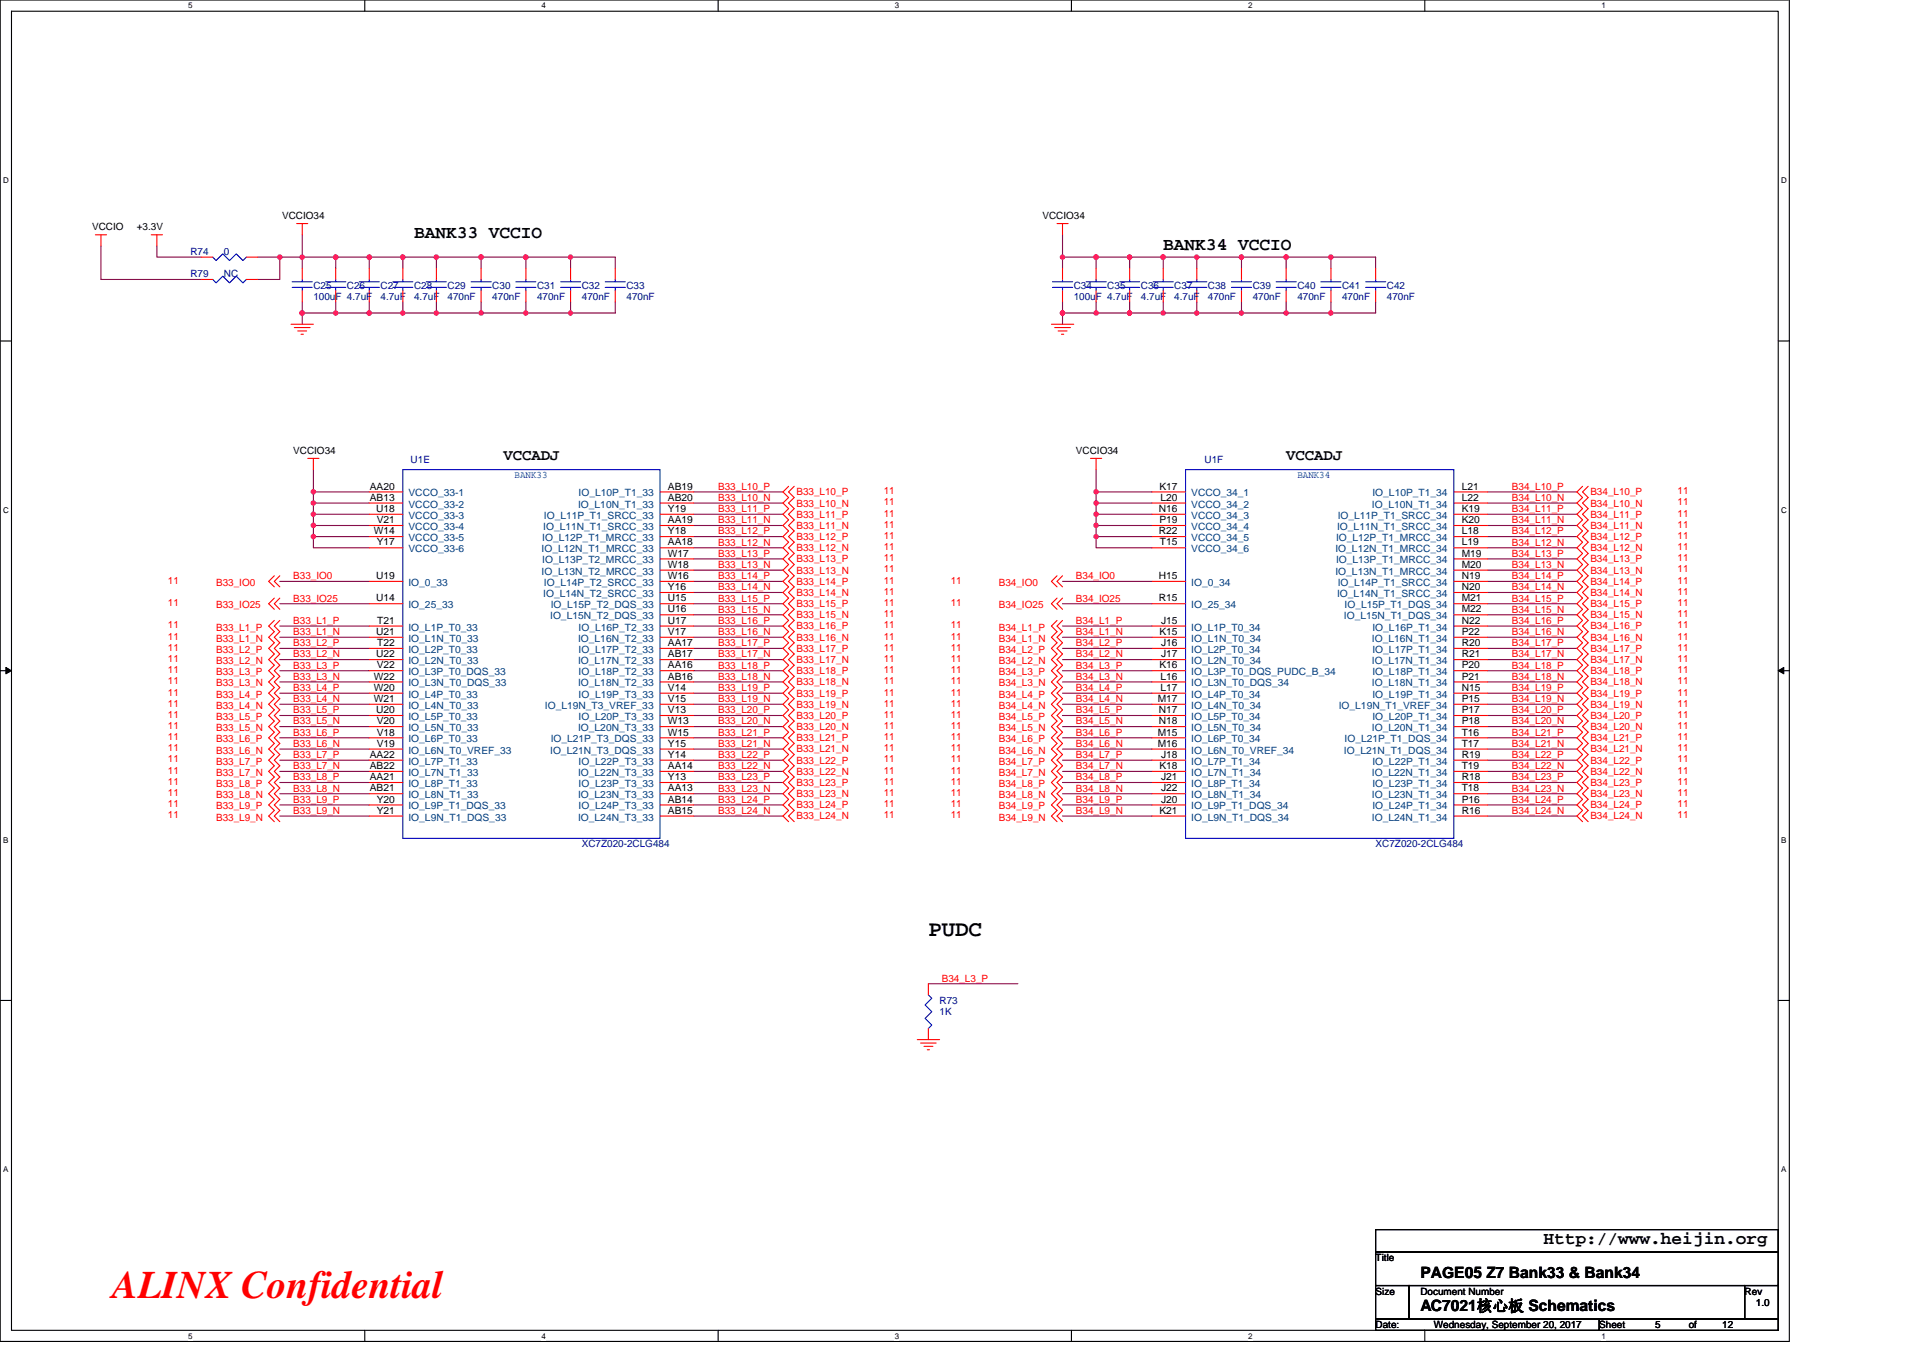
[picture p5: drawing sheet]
<svg xmlns="http://www.w3.org/2000/svg" width="297mm" height="210mm" viewBox="0 0 297 210" stroke-linecap="round" stroke-linejoin="round" font-family="sans-serif">
<defs><g id="words">
<text font-size="6" fill="#f00" x="17.3" y="200.6">ALINX Confidential</text>
<text font-size="3.5" x="143.4" y="144.5">PUDC</text>
<g font-size="2.8">
<text x="64" y="36.8">BANK33 VCCIO</text>
<text x="179.7" y="38.6">BANK34 VCCIO</text>
<text x="238.4" y="192.3">Http://www.heijin.org</text>
</g>
<g font-size="2.4">
<text x="77.8" y="71.1">VCCADJ</text>
<text x="198.7" y="71.1">VCCADJ</text>
<text x="219.4" y="197.4">PAGE05 Z7 Bank33 &amp; Bank34</text>
<text x="219.4" y="202.6">AC7021核心板 Schematics</text>
</g>
<g font-size="1.5">
<text x="14.2" y="35.6">VCCIO</text>
<text x="21.1" y="35.6">+3.3V</text>
<text x="43.6" y="33.9">VCCIO34</text>
<text x="161" y="33.9">VCCIO34</text>
<text x="45.3" y="70.1">VCCIO34</text>
<text x="166.2" y="70.1">VCCIO34</text>
<text x="57.1" y="75.6">AA20</text>
<text x="57.1" y="77.4">AB13</text>
<text x="103.2" y="77.4">AB20</text>
<text x="103.2" y="75.6">AB19</text>
<text x="179.1" y="75.6">K17</text>
<text x="179.3" y="77.4">L20</text>
<text x="225.8" y="75.6">L21</text>
<text x="225.8" y="77.4">L22</text>
<text x="57.7" y="82.6">W14</text>
<text x="58.1" y="79.1">U18</text>
<text x="58.2" y="80.8">V21</text>
<text x="103.2" y="82.6">Y18</text>
<text x="103.2" y="79.1">Y19</text>
<text x="103.2" y="80.8">AA19</text>
<text x="179" y="79.1">N16</text>
<text x="179" y="82.6">R22</text>
<text x="179.1" y="80.8">P19</text>
<text x="225.8" y="79.1">K19</text>
<text x="225.8" y="80.8">K20</text>
<text x="225.8" y="82.6">L18</text>
<text x="58.1" y="89.5">U19</text>
<text x="58.2" y="84.3">Y17</text>
<text x="103.2" y="86">W17</text>
<text x="103.2" y="89.5">W16</text>
<text x="103.2" y="84.3">AA18</text>
<text x="103.2" y="87.7">W18</text>
<text x="179" y="89.5">H15</text>
<text x="179.2" y="84.3">T15</text>
<text x="225.8" y="84.3">L19</text>
<text x="225.8" y="87.7">M20</text>
<text x="225.8" y="89.5">N19</text>
<text x="225.8" y="86">M19</text>
<text x="58.1" y="92.9">U14</text>
<text x="103.2" y="91.2">Y16</text>
<text x="103.2" y="92.9">U15</text>
<text x="103.2" y="94.6">U16</text>
<text x="179" y="92.9">R15</text>
<text x="225.8" y="91.2">N20</text>
<text x="225.8" y="94.6">M22</text>
<text x="225.8" y="92.9">M21</text>
<text x="58.1" y="98.1">U21</text>
<text x="58.1" y="101.6">U22</text>
<text x="58.3" y="96.4">T21</text>
<text x="58.3" y="99.8">T22</text>
<text x="103.2" y="98.1">V17</text>
<text x="103.2" y="101.6">AB17</text>
<text x="103.2" y="96.4">U17</text>
<text x="103.2" y="99.8">AA17</text>
<text x="179.1" y="98.1">K15</text>
<text x="179.4" y="96.4">J15</text>
<text x="179.4" y="99.8">J16</text>
<text x="179.4" y="101.6">J17</text>
<text x="225.8" y="96.4">N22</text>
<text x="225.8" y="98.1">P22</text>
<text x="225.8" y="99.8">R20</text>
<text x="225.8" y="101.6">R21</text>
<text x="57.7" y="105">W22</text>
<text x="57.7" y="106.7">W20</text>
<text x="58.2" y="103.3">V22</text>
<text x="103.2" y="105">AB16</text>
<text x="103.2" y="103.3">AA16</text>
<text x="103.2" y="106.7">V14</text>
<text x="179.1" y="103.3">K16</text>
<text x="179.3" y="105">L16</text>
<text x="179.3" y="106.7">L17</text>
<text x="225.8" y="103.3">P20</text>
<text x="225.8" y="105">P21</text>
<text x="225.8" y="106.7">N15</text>
<text x="57.7" y="108.5">W21</text>
<text x="58.1" y="110.2">U20</text>
<text x="58.2" y="111.9">V20</text>
<text x="58.2" y="113.6">V18</text>
<text x="103.2" y="111.9">W13</text>
<text x="103.2" y="108.5">V15</text>
<text x="103.2" y="110.2">V13</text>
<text x="103.2" y="113.6">W15</text>
<text x="178.8" y="108.5">M17</text>
<text x="178.8" y="113.6">M15</text>
<text x="179" y="110.2">N17</text>
<text x="179" y="111.9">N18</text>
<text x="225.8" y="108.5">P15</text>
<text x="225.8" y="110.2">P17</text>
<text x="225.8" y="111.9">P18</text>
<text x="225.8" y="113.6">T16</text>
<text x="57.1" y="117.1">AA22</text>
<text x="57.1" y="118.8">AB22</text>
<text x="58.2" y="115.4">V19</text>
<text x="103.2" y="118.8">AA14</text>
<text x="103.2" y="115.4">Y15</text>
<text x="103.2" y="117.1">Y14</text>
<text x="178.8" y="115.4">M16</text>
<text x="179.1" y="118.8">K18</text>
<text x="179.4" y="117.1">J18</text>
<text x="225.8" y="115.4">T17</text>
<text x="225.8" y="117.1">R19</text>
<text x="225.8" y="118.8">T19</text>
<text x="57.1" y="120.5">AA21</text>
<text x="57.1" y="122.3">AB21</text>
<text x="58.2" y="124">Y20</text>
<text x="58.2" y="125.7">Y21</text>
<text x="103.2" y="122.3">AA13</text>
<text x="103.2" y="125.7">AB15</text>
<text x="103.2" y="120.5">Y13</text>
<text x="103.2" y="124">AB14</text>
<text x="179.1" y="125.7">K21</text>
<text x="179.4" y="120.5">J21</text>
<text x="179.4" y="122.3">J22</text>
<text x="179.4" y="124">J20</text>
<text x="225.8" y="120.5">R18</text>
<text x="225.8" y="122.3">T18</text>
<text x="225.8" y="124">P16</text>
<text x="225.8" y="125.7">R16</text>
<text x="212.5" y="194.9">Title</text>
<text x="212.5" y="200">Size</text>
<text x="219.4" y="200">Document Number</text>
<text x="269.5" y="200">Rev</text>
<text x="271.2" y="201.8">1.0</text>
<text x="212.5" y="205.2">Date:</text>
<text x="221.5" y="205.2">Wednesday, September 20, 2017</text>
<text x="247" y="205.2">Sheet</text>
<text x="255.7" y="205.2">5</text>
<text x="260.9" y="205.2">of</text>
<text x="266" y="205.2">12</text>
</g>
<g font-size="1.5" fill="#000080">
<text x="29.4" y="39.4">R74</text>
<text x="34.6" y="39.4">0</text>
<text x="29.4" y="42.9">R79</text>
<text x="34.6" y="42.9">NC</text>
<text x="48.4" y="44.6">C25</text>
<text x="48.4" y="46.3">100uF 4.7uF</text>
<text x="53.6" y="44.6">C26</text>
<text x="58.8" y="44.6">C27</text>
<text x="58.8" y="46.3">4.7uF</text>
<text x="64" y="44.6">C28</text>
<text x="64" y="46.3">4.7uF</text>
<text x="69.1" y="44.6">C29</text>
<text x="69.1" y="46.3">470nF</text>
<text x="76" y="44.6">C30</text>
<text x="76" y="46.3">470nF</text>
<text x="82.9" y="44.6">C31</text>
<text x="82.9" y="46.3">470nF</text>
<text x="89.9" y="44.6">C32</text>
<text x="89.9" y="46.3">470nF</text>
<text x="96.8" y="44.6">C33</text>
<text x="96.8" y="46.3">470nF</text>
<text x="165.9" y="44.6">C34</text>
<text x="165.9" y="46.3">100uF 4.7uF</text>
<text x="171" y="44.6">C35</text>
<text x="176.2" y="44.6">C36</text>
<text x="176.2" y="46.3">4.7uF</text>
<text x="181.4" y="44.6">C37</text>
<text x="181.4" y="46.3">4.7uF</text>
<text x="186.6" y="44.6">C38</text>
<text x="186.6" y="46.3">470nF</text>
<text x="193.5" y="44.6">C39</text>
<text x="193.5" y="46.3">470nF</text>
<text x="200.4" y="44.6">C40</text>
<text x="200.4" y="46.3">470nF</text>
<text x="207.3" y="44.6">C41</text>
<text x="207.3" y="46.3">470nF</text>
<text x="214.2" y="44.6">C42</text>
<text x="214.2" y="46.3">470nF</text>
<text x="63.4" y="71.5">U1E</text>
<text x="186.1" y="71.5">U1F</text>
<text x="89.9" y="130.9">XC7Z020-2CLG484</text>
<text x="212.5" y="130.9">XC7Z020-2CLG484</text>
<text x="145.1" y="155.1">R73</text>
<text x="145.1" y="156.8">1K</text>
</g>
<g font-size="1.5" fill="#004080">
<text x="63.1" y="76.7">VCCO_33-1</text>
<text x="89.4" y="76.7">IO_L10P_T1_33</text>
<text x="184" y="76.7">VCCO_34_1</text>
<text x="212" y="76.7">IO_L10P_T1_34</text>
<text x="63.1" y="78.4">VCCO_33-2</text>
<text x="63.1" y="80.2">VCCO_33-3</text>
<text x="63.1" y="81.9">VCCO_33-4</text>
<text x="63.1" y="83.6">VCCO_33-5</text>
<text x="83.8" y="83.6">IO_L12P_T1_MRCC_33</text>
<text x="83.9" y="81.9">IO_L11N_T1_SRCC_33</text>
<text x="84" y="80.2">IO_L11P_T1_SRCC_33</text>
<text x="89.3" y="78.4">IO_L10N_T1_33</text>
<text x="184" y="78.4">VCCO_34_2</text>
<text x="184" y="80.2">VCCO_34_3</text>
<text x="184" y="81.9">VCCO_34_4</text>
<text x="184" y="83.6">VCCO_34_5</text>
<text x="206.4" y="83.6">IO_L12P_T1_MRCC_34</text>
<text x="206.5" y="81.9">IO_L11N_T1_SRCC_34</text>
<text x="206.6" y="80.2">IO_L11P_T1_SRCC_34</text>
<text x="211.9" y="78.4">IO_L10N_T1_34</text>
<text x="63.1" y="85.3">VCCO_33-6</text>
<text x="83.7" y="85.3">IO_L12N_T1_MRCC_33</text>
<text x="83.7" y="88.8">IO_L13N_T2_MRCC_33</text>
<text x="83.8" y="87.1">IO_L13P_T2_MRCC_33</text>
<text x="184" y="85.3">VCCO_34_6</text>
<text x="206.3" y="85.3">IO_L12N_T1_MRCC_34</text>
<text x="206.3" y="88.8">IO_L13N_T1_MRCC_34</text>
<text x="206.4" y="87.1">IO_L13P_T1_MRCC_34</text>
<text x="63.1" y="90.5">IO_0_33</text>
<text x="63.1" y="94">IO_25_33</text>
<text x="83.9" y="92.2">IO_L14N_T2_SRCC_33</text>
<text x="84" y="90.5">IO_L14P_T2_SRCC_33</text>
<text x="85" y="95.7">IO_L15N_T2_DQS_33</text>
<text x="85.1" y="94">IO_L15P_T2_DQS_33</text>
<text x="184" y="90.5">IO_0_34</text>
<text x="184" y="94">IO_25_34</text>
<text x="206.5" y="92.2">IO_L14N_T1_SRCC_34</text>
<text x="206.6" y="90.5">IO_L14P_T1_SRCC_34</text>
<text x="207.6" y="95.7">IO_L15N_T1_DQS_34</text>
<text x="207.7" y="94">IO_L15P_T1_DQS_34</text>
<text x="63.1" y="97.4">IO_L1P_T0_33</text>
<text x="63.1" y="99.2">IO_L1N_T0_33</text>
<text x="63.1" y="100.9">IO_L2P_T0_33</text>
<text x="89.3" y="99.2">IO_L16N_T2_33</text>
<text x="89.4" y="97.4">IO_L16P_T2_33</text>
<text x="89.4" y="100.9">IO_L17P_T2_33</text>
<text x="184" y="97.4">IO_L1P_T0_34</text>
<text x="184" y="99.2">IO_L1N_T0_34</text>
<text x="184" y="100.9">IO_L2P_T0_34</text>
<text x="211.9" y="99.2">IO_L16N_T1_34</text>
<text x="212" y="97.4">IO_L16P_T1_34</text>
<text x="212" y="100.9">IO_L17P_T1_34</text>
<text x="63.1" y="102.6">IO_L2N_T0_33</text>
<text x="63.1" y="104.3">IO_L3P_T0_DQS_33</text>
<text x="63.1" y="106.1">IO_L3N_T0_DQS_33</text>
<text x="63.1" y="107.8">IO_L4P_T0_33</text>
<text x="89.3" y="102.6">IO_L17N_T2_33</text>
<text x="89.3" y="106.1">IO_L18N_T2_33</text>
<text x="89.4" y="104.3">IO_L18P_T2_33</text>
<text x="89.4" y="107.8">IO_L19P_T3_33</text>
<text x="184" y="102.6">IO_L2N_T0_34</text>
<text x="184" y="104.3">IO_L3P_T0_DQS_PUDC_B_34</text>
<text x="184" y="106.1">IO_L3N_T0_DQS_34</text>
<text x="184" y="107.8">IO_L4P_T0_34</text>
<text x="211.9" y="102.6">IO_L17N_T1_34</text>
<text x="211.9" y="106.1">IO_L18N_T1_34</text>
<text x="212" y="104.3">IO_L18P_T1_34</text>
<text x="212" y="107.8">IO_L19P_T1_34</text>
<text x="63.1" y="109.5">IO_L4N_T0_33</text>
<text x="63.1" y="111.3">IO_L5P_T0_33</text>
<text x="63.1" y="113">IO_L5N_T0_33</text>
<text x="84.2" y="109.5">IO_L19N_T3_VREF_33</text>
<text x="89.3" y="113">IO_L20N_T3_33</text>
<text x="89.4" y="111.3">IO_L20P_T3_33</text>
<text x="184" y="109.5">IO_L4N_T0_34</text>
<text x="184" y="111.3">IO_L5P_T0_34</text>
<text x="184" y="113">IO_L5N_T0_34</text>
<text x="206.8" y="109.5">IO_L19N_T1_VREF_34</text>
<text x="211.9" y="113">IO_L20N_T1_34</text>
<text x="212" y="111.3">IO_L20P_T1_34</text>
<text x="63.1" y="114.7">IO_L6P_T0_33</text>
<text x="63.1" y="116.4">IO_L6N_T0_VREF_33</text>
<text x="63.1" y="118.2">IO_L7P_T1_33</text>
<text x="63.1" y="119.9">IO_L7N_T1_33</text>
<text x="85" y="116.4">IO_L21N_T3_DQS_33</text>
<text x="85.1" y="114.7">IO_L21P_T3_DQS_33</text>
<text x="89.3" y="119.9">IO_L22N_T3_33</text>
<text x="89.4" y="118.2">IO_L22P_T3_33</text>
<text x="184" y="114.7">IO_L6P_T0_34</text>
<text x="184" y="116.4">IO_L6N_T0_VREF_34</text>
<text x="184" y="118.2">IO_L7P_T1_34</text>
<text x="184" y="119.9">IO_L7N_T1_34</text>
<text x="207.6" y="116.4">IO_L21N_T1_DQS_34</text>
<text x="207.7" y="114.7">IO_L21P_T1_DQS_34</text>
<text x="211.9" y="119.9">IO_L22N_T1_34</text>
<text x="212" y="118.2">IO_L22P_T1_34</text>
<text x="63.1" y="121.6">IO_L8P_T1_33</text>
<text x="63.1" y="123.3">IO_L8N_T1_33</text>
<text x="63.1" y="125.1">IO_L9P_T1_DQS_33</text>
<text x="89.3" y="123.3">IO_L23N_T3_33</text>
<text x="89.4" y="121.6">IO_L23P_T3_33</text>
<text x="89.4" y="125.1">IO_L24P_T3_33</text>
<text x="184" y="121.6">IO_L8P_T1_34</text>
<text x="184" y="123.3">IO_L8N_T1_34</text>
<text x="184" y="125.1">IO_L9P_T1_DQS_34</text>
<text x="211.9" y="123.3">IO_L23N_T1_34</text>
<text x="212" y="121.6">IO_L23P_T1_34</text>
<text x="212" y="125.1">IO_L24P_T1_34</text>
<text x="63.1" y="126.8">IO_L9N_T1_DQS_33</text>
<text x="89.3" y="126.8">IO_L24N_T3_33</text>
<text x="184" y="126.8">IO_L9N_T1_DQS_34</text>
<text x="211.9" y="126.8">IO_L24N_T1_34</text>
</g>
<g font-size="1.5" fill="#00f">
<text x="79.5" y="73.8">BANK33</text>
<text x="200.4" y="73.8">BANK34</text>
</g>
<g font-size="1.5" fill="#f00">
<text x="110.9" y="75.7">B33_L10_P</text>
<text x="110.9" y="77.4">B33_L10_N</text>
<text x="123" y="76.5">B33_L10_P</text>
<text x="136.5" y="76.4">11</text>
<text x="233.5" y="75.7">B34_L10_P</text>
<text x="233.5" y="77.4">B34_L10_N</text>
<text x="245.7" y="76.5">B34_L10_P</text>
<text x="259.1" y="76.4">11</text>
<text x="110.9" y="79.1">B33_L11_P</text>
<text x="110.9" y="80.9">B33_L11_N</text>
<text x="110.9" y="82.6">B33_L12_P</text>
<text x="123" y="78.3">B33_L10_N</text>
<text x="123" y="80">B33_L11_P</text>
<text x="123" y="81.7">B33_L11_N</text>
<text x="123" y="83.4">B33_L12_P</text>
<text x="136.5" y="78.1">11</text>
<text x="136.5" y="79.8">11</text>
<text x="136.5" y="81.6">11</text>
<text x="136.5" y="83.3">11</text>
<text x="233.5" y="79.1">B34_L11_P</text>
<text x="233.5" y="80.9">B34_L11_N</text>
<text x="233.5" y="82.6">B34_L12_P</text>
<text x="245.7" y="78.3">B34_L10_N</text>
<text x="245.7" y="80">B34_L11_P</text>
<text x="245.7" y="81.7">B34_L11_N</text>
<text x="245.7" y="83.4">B34_L12_P</text>
<text x="259.1" y="78.1">11</text>
<text x="259.1" y="79.8">11</text>
<text x="259.1" y="81.6">11</text>
<text x="259.1" y="83.3">11</text>
<text x="45.3" y="89.5">B33_IO0</text>
<text x="110.9" y="84.3">B33_L12_N</text>
<text x="110.9" y="86">B33_L13_P</text>
<text x="110.9" y="87.8">B33_L13_N</text>
<text x="110.9" y="89.5">B33_L14_P</text>
<text x="123" y="85.2">B33_L12_N</text>
<text x="123" y="86.9">B33_L13_P</text>
<text x="123" y="88.6">B33_L13_N</text>
<text x="136.5" y="85">11</text>
<text x="136.5" y="86.7">11</text>
<text x="136.5" y="88.5">11</text>
<text x="166.2" y="89.5">B34_IO0</text>
<text x="233.5" y="84.3">B34_L12_N</text>
<text x="233.5" y="86">B34_L13_P</text>
<text x="233.5" y="87.8">B34_L13_N</text>
<text x="233.5" y="89.5">B34_L14_P</text>
<text x="245.7" y="85.2">B34_L12_N</text>
<text x="245.7" y="86.9">B34_L13_P</text>
<text x="245.7" y="88.6">B34_L13_N</text>
<text x="259.1" y="85">11</text>
<text x="259.1" y="86.7">11</text>
<text x="259.1" y="88.5">11</text>
<text x="25.9" y="90.2">11</text>
<text x="25.9" y="93.6">11</text>
<text x="33.4" y="90.5">B33_IO0</text>
<text x="33.4" y="94">B33_IO25</text>
<text x="45.3" y="92.9">B33_IO25</text>
<text x="110.9" y="91.2">B33_L14_N</text>
<text x="110.9" y="92.9">B33_L15_P</text>
<text x="110.9" y="94.7">B33_L15_N</text>
<text x="123" y="90.4">B33_L14_P</text>
<text x="123" y="92.1">B33_L14_N</text>
<text x="123" y="93.8">B33_L15_P</text>
<text x="123" y="95.5">B33_L15_N</text>
<text x="136.5" y="90.2">11</text>
<text x="136.5" y="91.9">11</text>
<text x="136.5" y="93.6">11</text>
<text x="136.5" y="95.4">11</text>
<text x="146.9" y="90.2">11</text>
<text x="146.9" y="93.6">11</text>
<text x="154.3" y="90.5">B34_IO0</text>
<text x="154.3" y="94">B34_IO25</text>
<text x="166.2" y="92.9">B34_IO25</text>
<text x="233.5" y="91.2">B34_L14_N</text>
<text x="233.5" y="92.9">B34_L15_P</text>
<text x="233.5" y="94.7">B34_L15_N</text>
<text x="245.7" y="90.4">B34_L14_P</text>
<text x="245.7" y="92.1">B34_L14_N</text>
<text x="245.7" y="93.8">B34_L15_P</text>
<text x="245.7" y="95.5">B34_L15_N</text>
<text x="259.1" y="90.2">11</text>
<text x="259.1" y="91.9">11</text>
<text x="259.1" y="93.6">11</text>
<text x="259.1" y="95.4">11</text>
<text x="25.9" y="97.1">11</text>
<text x="25.9" y="98.8">11</text>
<text x="25.9" y="100.5">11</text>
<text x="33.4" y="97.4">B33_L1_P</text>
<text x="33.4" y="99.2">B33_L1_N</text>
<text x="33.4" y="100.9">B33_L2_P</text>
<text x="45.3" y="96.4">B33_L1_P</text>
<text x="45.3" y="98.1">B33_L1_N</text>
<text x="45.3" y="99.8">B33_L2_P</text>
<text x="45.3" y="101.6">B33_L2_N</text>
<text x="110.9" y="96.4">B33_L16_P</text>
<text x="110.9" y="98.1">B33_L16_N</text>
<text x="110.9" y="99.8">B33_L17_P</text>
<text x="110.9" y="101.6">B33_L17_N</text>
<text x="123" y="97.3">B33_L16_P</text>
<text x="123" y="99">B33_L16_N</text>
<text x="123" y="100.7">B33_L17_P</text>
<text x="136.5" y="97.1">11</text>
<text x="136.5" y="98.8">11</text>
<text x="136.5" y="100.5">11</text>
<text x="146.9" y="97.1">11</text>
<text x="146.9" y="98.8">11</text>
<text x="146.9" y="100.5">11</text>
<text x="154.3" y="97.4">B34_L1_P</text>
<text x="154.3" y="99.2">B34_L1_N</text>
<text x="154.3" y="100.9">B34_L2_P</text>
<text x="166.2" y="96.4">B34_L1_P</text>
<text x="166.2" y="98.1">B34_L1_N</text>
<text x="166.2" y="99.8">B34_L2_P</text>
<text x="166.2" y="101.6">B34_L2_N</text>
<text x="233.5" y="96.4">B34_L16_P</text>
<text x="233.5" y="98.1">B34_L16_N</text>
<text x="233.5" y="99.8">B34_L17_P</text>
<text x="233.5" y="101.6">B34_L17_N</text>
<text x="245.7" y="97.3">B34_L16_P</text>
<text x="245.7" y="99">B34_L16_N</text>
<text x="245.7" y="100.7">B34_L17_P</text>
<text x="259.1" y="97.1">11</text>
<text x="259.1" y="98.8">11</text>
<text x="259.1" y="100.5">11</text>
<text x="25.9" y="102.3">11</text>
<text x="25.9" y="104">11</text>
<text x="25.9" y="105.7">11</text>
<text x="25.9" y="107.5">11</text>
<text x="33.4" y="102.6">B33_L2_N</text>
<text x="33.4" y="104.4">B33_L3_P</text>
<text x="33.4" y="106.1">B33_L3_N</text>
<text x="33.4" y="107.8">B33_L4_P</text>
<text x="45.3" y="103.3">B33_L3_P</text>
<text x="45.3" y="105">B33_L3_N</text>
<text x="45.3" y="106.8">B33_L4_P</text>
<text x="110.9" y="103.3">B33_L18_P</text>
<text x="110.9" y="105">B33_L18_N</text>
<text x="110.9" y="106.8">B33_L19_P</text>
<text x="123" y="102.4">B33_L17_N</text>
<text x="123" y="104.2">B33_L18_P</text>
<text x="123" y="105.9">B33_L18_N</text>
<text x="123" y="107.6">B33_L19_P</text>
<text x="136.5" y="102.3">11</text>
<text x="136.5" y="104">11</text>
<text x="136.5" y="105.7">11</text>
<text x="136.5" y="107.5">11</text>
<text x="146.9" y="102.3">11</text>
<text x="146.9" y="104">11</text>
<text x="146.9" y="105.7">11</text>
<text x="146.9" y="107.5">11</text>
<text x="154.3" y="102.6">B34_L2_N</text>
<text x="154.3" y="104.4">B34_L3_P</text>
<text x="154.3" y="106.1">B34_L3_N</text>
<text x="154.3" y="107.8">B34_L4_P</text>
<text x="166.2" y="103.3">B34_L3_P</text>
<text x="166.2" y="105">B34_L3_N</text>
<text x="166.2" y="106.8">B34_L4_P</text>
<text x="233.5" y="103.3">B34_L18_P</text>
<text x="233.5" y="105">B34_L18_N</text>
<text x="233.5" y="106.8">B34_L19_P</text>
<text x="245.7" y="104.2">B34_L18_P</text>
<text x="245.7" y="105.9">B34_L18_N</text>
<text x="245.7" y="107.6">B34_L19_P</text>
<text x="245.7" y="102.4">B34_L17_N</text>
<text x="259.1" y="104">11</text>
<text x="259.1" y="105.7">11</text>
<text x="259.1" y="107.5">11</text>
<text x="259.1" y="102.3">11</text>
<text x="25.9" y="109.2">11</text>
<text x="25.9" y="110.9">11</text>
<text x="25.9" y="112.6">11</text>
<text x="33.4" y="109.5">B33_L4_N</text>
<text x="33.4" y="111.3">B33_L5_P</text>
<text x="33.4" y="113">B33_L5_N</text>
<text x="45.3" y="108.5">B33_L4_N</text>
<text x="45.3" y="110.2">B33_L5_P</text>
<text x="45.3" y="111.9">B33_L5_N</text>
<text x="45.3" y="113.7">B33_L6_P</text>
<text x="110.9" y="108.5">B33_L19_N</text>
<text x="110.9" y="110.2">B33_L20_P</text>
<text x="110.9" y="111.9">B33_L20_N</text>
<text x="110.9" y="113.7">B33_L21_P</text>
<text x="123" y="111.1">B33_L20_P</text>
<text x="123" y="112.8">B33_L20_N</text>
<text x="123" y="109.3">B33_L19_N</text>
<text x="136.5" y="110.9">11</text>
<text x="136.5" y="112.6">11</text>
<text x="136.5" y="109.2">11</text>
<text x="146.9" y="109.2">11</text>
<text x="146.9" y="110.9">11</text>
<text x="146.9" y="112.6">11</text>
<text x="154.3" y="109.5">B34_L4_N</text>
<text x="154.3" y="111.3">B34_L5_P</text>
<text x="154.3" y="113">B34_L5_N</text>
<text x="166.2" y="108.5">B34_L4_N</text>
<text x="166.2" y="110.2">B34_L5_P</text>
<text x="166.2" y="111.9">B34_L5_N</text>
<text x="166.2" y="113.7">B34_L6_P</text>
<text x="233.5" y="108.5">B34_L19_N</text>
<text x="233.5" y="110.2">B34_L20_P</text>
<text x="233.5" y="111.9">B34_L20_N</text>
<text x="233.5" y="113.7">B34_L21_P</text>
<text x="245.7" y="109.3">B34_L19_N</text>
<text x="245.7" y="111.1">B34_L20_P</text>
<text x="245.7" y="112.8">B34_L20_N</text>
<text x="259.1" y="109.2">11</text>
<text x="259.1" y="110.9">11</text>
<text x="259.1" y="112.6">11</text>
<text x="25.9" y="114.4">11</text>
<text x="25.9" y="116.1">11</text>
<text x="25.9" y="117.8">11</text>
<text x="25.9" y="119.5">11</text>
<text x="33.4" y="114.7">B33_L6_P</text>
<text x="33.4" y="116.4">B33_L6_N</text>
<text x="33.4" y="118.2">B33_L7_P</text>
<text x="33.4" y="119.9">B33_L7_N</text>
<text x="45.3" y="115.4">B33_L6_N</text>
<text x="45.3" y="117.1">B33_L7_P</text>
<text x="45.3" y="118.9">B33_L7_N</text>
<text x="110.9" y="115.4">B33_L21_N</text>
<text x="110.9" y="117.1">B33_L22_P</text>
<text x="110.9" y="118.9">B33_L22_N</text>
<text x="123" y="114.5">B33_L21_P</text>
<text x="123" y="116.3">B33_L21_N</text>
<text x="123" y="118">B33_L22_P</text>
<text x="123" y="119.7">B33_L22_N</text>
<text x="136.5" y="114.4">11</text>
<text x="136.5" y="116.1">11</text>
<text x="136.5" y="117.8">11</text>
<text x="136.5" y="119.5">11</text>
<text x="146.9" y="114.4">11</text>
<text x="146.9" y="116.1">11</text>
<text x="146.9" y="117.8">11</text>
<text x="146.9" y="119.5">11</text>
<text x="154.3" y="114.7">B34_L6_P</text>
<text x="154.3" y="116.4">B34_L6_N</text>
<text x="154.3" y="118.2">B34_L7_P</text>
<text x="154.3" y="119.9">B34_L7_N</text>
<text x="166.2" y="115.4">B34_L6_N</text>
<text x="166.2" y="117.1">B34_L7_P</text>
<text x="166.2" y="118.9">B34_L7_N</text>
<text x="233.5" y="115.4">B34_L21_N</text>
<text x="233.5" y="117.1">B34_L22_P</text>
<text x="233.5" y="118.9">B34_L22_N</text>
<text x="245.7" y="114.5">B34_L21_P</text>
<text x="245.7" y="116.3">B34_L21_N</text>
<text x="245.7" y="118">B34_L22_P</text>
<text x="245.7" y="119.7">B34_L22_N</text>
<text x="259.1" y="114.4">11</text>
<text x="259.1" y="116.1">11</text>
<text x="259.1" y="117.8">11</text>
<text x="259.1" y="119.5">11</text>
<text x="25.9" y="121.3">11</text>
<text x="25.9" y="123">11</text>
<text x="25.9" y="124.7">11</text>
<text x="33.4" y="121.6">B33_L8_P</text>
<text x="33.4" y="123.3">B33_L8_N</text>
<text x="33.4" y="125.1">B33_L9_P</text>
<text x="45.3" y="120.6">B33_L8_P</text>
<text x="45.3" y="122.3">B33_L8_N</text>
<text x="45.3" y="124">B33_L9_P</text>
<text x="45.3" y="125.8">B33_L9_N</text>
<text x="110.9" y="120.6">B33_L23_P</text>
<text x="110.9" y="122.3">B33_L23_N</text>
<text x="110.9" y="124">B33_L24_P</text>
<text x="110.9" y="125.8">B33_L24_N</text>
<text x="123" y="121.5">B33_L23_P</text>
<text x="123" y="123.2">B33_L23_N</text>
<text x="123" y="124.9">B33_L24_P</text>
<text x="136.5" y="121.3">11</text>
<text x="136.5" y="123">11</text>
<text x="136.5" y="124.7">11</text>
<text x="146.9" y="121.3">11</text>
<text x="146.9" y="123">11</text>
<text x="146.9" y="124.7">11</text>
<text x="154.3" y="121.6">B34_L8_P</text>
<text x="154.3" y="123.3">B34_L8_N</text>
<text x="154.3" y="125.1">B34_L9_P</text>
<text x="166.2" y="120.6">B34_L8_P</text>
<text x="166.2" y="122.3">B34_L8_N</text>
<text x="166.2" y="124">B34_L9_P</text>
<text x="166.2" y="125.8">B34_L9_N</text>
<text x="233.5" y="120.6">B34_L23_P</text>
<text x="233.5" y="122.3">B34_L23_N</text>
<text x="233.5" y="124">B34_L24_P</text>
<text x="233.5" y="125.8">B34_L24_N</text>
<text x="245.7" y="124.9">B34_L24_P</text>
<text x="245.7" y="121.5">B34_L23_P</text>
<text x="245.7" y="123.2">B34_L23_N</text>
<text x="259.1" y="124.7">11</text>
<text x="259.1" y="121.3">11</text>
<text x="259.1" y="123">11</text>
<text x="25.9" y="126.4">11</text>
<text x="33.4" y="126.8">B33_L9_N</text>
<text x="123" y="126.6">B33_L24_N</text>
<text x="136.5" y="126.4">11</text>
<text x="146.9" y="126.4">11</text>
<text x="154.3" y="126.8">B34_L9_N</text>
<text x="245.7" y="126.6">B34_L24_N</text>
<text x="259.1" y="126.4">11</text>
<text x="145.5" y="151.7">B34_L3_P</text>
</g>
<g font-size="1.2">
<text x="29.1" y="1.3">5</text>
<text x="83.6" y="1.3">4</text>
<text x="138.2" y="1.3">3</text>
<text x="192.8" y="1.3">2</text>
<text x="247.4" y="1.3">1</text>
<text x=".5" y="28.3">D</text>
<text x="275.1" y="28.3">D</text>
<text x=".5" y="79.2">C</text>
<text x="275.1" y="79.2">C</text>
<text x=".5" y="130.2">B</text>
<text x="275.1" y="130.2">B</text>
<text x=".5" y="181.1">A</text>
<text x="275.1" y="181.1">A</text>
<text x="29.1" y="206.8">5</text>
<text x="83.6" y="206.8">4</text>
<text x="138.2" y="206.8">3</text>
<text x="192.8" y="206.8">2</text>
<text x="247.4" y="206.8">1</text>
</g>
</g></defs>
<path d="M0 0h276.4v207.3h-276.4zM1.8 1.7h272.9v203.8h-272.9z" fill="none" stroke="#000" stroke-width=".17"/>
<g fill="#fff">
<path d="M29.1 .2h.6v1.4h-.6z"/>
<path d="M29.1 205.7h.6v1.4h-.6z"/>
</g>
<path d="M56.3 0v1.7M56.3 205.5v1.8" fill="none" stroke="#000" stroke-width=".17"/>
<g fill="#fff">
<path d="M83.6 .2h.7v1.4h-.7z"/>
<path d="M83.6 205.7h.7v1.4h-.7z"/>
</g>
<path d="M110.9 0v1.7M110.9 205.5v1.8" fill="none" stroke="#000" stroke-width=".17"/>
<g fill="#fff">
<path d="M138.2 .2h.7v1.4h-.7z"/>
<path d="M138.2 205.7h.7v1.4h-.7z"/>
</g>
<path d="M165.5 0v1.7M165.5 205.5v1.8" fill="none" stroke="#000" stroke-width=".17"/>
<g fill="#fff">
<path d="M192.8 .2h.6v1.4h-.6z"/>
<path d="M192.8 205.7h.6v1.4h-.6z"/>
</g>
<path d="M220.1 0v1.7M220.1 205.5v1.8" fill="none" stroke="#000" stroke-width=".17"/>
<g fill="#fff">
<path d="M247.4 .2h.6v1.4h-.6z"/>
<path d="M247.4 205.7h.6v1.4h-.6z"/>
<path d="M.5 27.2h.8v1.4h-.8z"/>
<path d="M275.1 27.2h.9v1.4h-.9z"/>
<path d="M.5 78.1h.8v1.4h-.8z"/>
<path d="M275.1 78.1h.9v1.4h-.9z"/>
</g>
<path d="M0 52.7h1.8M274.7 52.7h1.7" fill="none" stroke="#000" stroke-width=".17"/>
<g fill="#fff">
<path d="M.5 129.1h.8v1.4h-.8z"/>
<path d="M275.1 129.1h.8v1.4h-.8z"/>
</g>
<path d="M0 103.6h1.8M274.7 103.6h1.7" fill="none" stroke="#000" stroke-width=".17"/>
<path d="M.9 103.1l.9 .5-.9 .5zM274.7 103.6l.8-.5v1z" fill="#000" stroke="#000" stroke-width=".15"/>
<g fill="#fff">
<path d="M.5 180h.8v1.4h-.8z"/>
<path d="M275.1 180h.8v1.4h-.8z"/>
</g>
<path d="M0 154.6h1.8M274.7 154.6h1.7M212.5 190h62.2v3.5h-62.2zM212.5 193.5h62.2v5.1h-62.2zM212.5 198.6h5.2v5.2h-5.2zM217.7 198.6h51.8v5.2h-51.8zM269.5 198.6h5.2v5.2h-5.2zM212.5 203.8h34.5v1.7h-34.5zM247 203.8h27.7v1.7h-27.7z" fill="none" stroke="#000" stroke-width=".17"/>
<g fill="none" stroke="#800040" stroke-width=".17">
<path d="M15.6 38v5.2h15.5M24.2 38v1.7h6.9M39.8 39.7h3.4M43.2 39.7h3.5M43.2 39.7v3.5h-3.4M46.7 39.7h5.2M46.7 39.7v1.8M46.7 36.3v3.4M51.9 39.7h5.1M51.9 39.7v1.8M57 39.7h5.2M57 39.7v1.8"/>
<path d="M62.2 39.7h5.2M62.2 39.7v1.8M67.4 39.7h6.9M67.4 39.7v1.8M74.3 39.7h6.9M74.3 39.7v1.8M81.2 39.7h6.9M81.2 39.7v1.8M88.1 39.7h6.9v1.8M88.1 39.7v1.8M164.1 39.7v1.8M164.1 36.3v3.4"/>
<path d="M164.1 39.7h5.2M169.3 39.7h5.2M169.3 39.7v1.8M174.5 39.7v1.8M174.5 39.7h5.2M179.7 39.7v1.8M179.7 39.7h5.2M184.9 39.7h6.9M184.9 39.7v1.8M191.8 39.7h6.9M191.8 39.7v1.8M198.7 39.7h6.9"/>
<path d="M198.7 39.7v1.8M205.6 39.7h6.9v1.8M205.6 39.7v1.8M46.7 48.4h5.2M46.7 48.4v1.7M46.7 46.7v1.7M51.9 48.4h5.1M51.9 46.7v1.7M57 48.4h5.2M57 46.7v1.7M62.2 48.4h5.2M62.2 46.7v1.7"/>
<path d="M67.4 48.4h6.9M67.4 46.7v1.7M74.3 48.4h6.9M74.3 46.7v1.7M81.2 48.4h6.9M81.2 46.7v1.7M88.1 46.7v1.7M95 46.7v1.7h-6.9M164.1 48.4v1.7M164.1 46.7v1.7M164.1 48.4h5.2M169.3 48.4h5.2"/>
<path d="M169.3 46.7v1.7M174.5 46.7v1.7M174.5 48.4h5.2M179.7 46.7v1.7M179.7 48.4h5.2M184.9 48.4h6.9M184.9 46.7v1.7M191.8 48.4h6.9M191.8 46.7v1.7M198.7 48.4h6.9M198.7 46.7v1.7M205.6 46.7v1.7"/>
<path d="M212.5 46.7v1.7h-6.9M48.4 79.5v1.7h8.6M48.4 79.5h8.6M48.4 77.7h8.6M48.4 76h8.6M48.4 77.7v1.8M48.4 76v1.7M48.4 72.6v3.4M107.1 76h13.8M107.1 77.7h13.8M107.1 79.5h13.8M169.3 79.5v1.7h8.6"/>
<path d="M169.3 79.5h8.6M169.3 77.7v1.8M169.3 76v1.7M169.3 72.6v3.4M169.3 77.7h8.6M169.3 76h8.6M229.8 76h13.8M229.8 77.7h13.8M229.8 79.5h13.8M43.2 89.8h13.8M43.2 93.3h13.8M43.2 96.7h13.8"/>
<path d="M43.2 98.5h13.8M48.4 81.2v1.7h8.6M48.4 82.9v1.7h8.6M107.1 96.7h13.8M107.1 98.5h13.8M107.1 81.2h13.8M107.1 82.9h13.8M107.1 84.6h13.8M107.1 86.4h13.8M107.1 88.1h13.8M107.1 89.8h13.8M107.1 91.5h13.8"/>
<path d="M107.1 93.3h13.8M107.1 95h13.8M164.1 89.8h13.8M164.1 93.3h13.8M164.1 96.7h13.8M164.1 98.5h13.8M169.3 82.9v1.7h8.6M169.3 81.2v1.7h8.6M229.8 96.7h13.8M229.8 98.5h13.8M229.8 81.2h13.8M229.8 82.9h13.8"/>
<path d="M229.8 84.6h13.8M229.8 86.4h13.8M229.8 88.1h13.8M229.8 89.8h13.8M229.8 91.5h13.8M229.8 93.3h13.8M229.8 95h13.8M43.2 100.2h13.8M43.2 101.9h13.8M43.2 103.6h13.8M43.2 105.4h13.8M43.2 107.1h13.8"/>
<path d="M43.2 108.8h13.8M43.2 110.6h13.8M43.2 112.3h13.8M43.2 114h13.8M43.2 115.7h13.8M43.2 117.5h13.8M43.2 119.2h13.8M107.1 100.2h13.8M107.1 101.9h13.8M107.1 103.6h13.8M107.1 105.4h13.8M107.1 107.1h13.8"/>
<path d="M107.1 108.8h13.8M107.1 110.6h13.8M107.1 112.3h13.8M107.1 114h13.8M107.1 115.7h13.8M107.1 117.5h13.8M107.1 119.2h13.8M164.1 100.2h13.8M164.1 101.9h13.8M164.1 103.6h13.8M164.1 105.4h13.8M164.1 107.1h13.8"/>
<path d="M164.1 108.8h13.8M164.1 110.6h13.8M164.1 112.3h13.8M164.1 114h13.8M164.1 115.7h13.8M164.1 117.5h13.8M164.1 119.2h13.8M229.8 100.2h13.8M229.8 101.9h13.8M229.8 103.6h13.8M229.8 105.4h13.8M229.8 107.1h13.8"/>
<path d="M229.8 108.8h13.8M229.8 110.6h13.8M229.8 112.3h13.8M229.8 114h13.8M229.8 115.7h13.8M229.8 117.5h13.8M229.8 119.2h13.8M43.2 120.9h13.8M43.2 122.6h13.8M43.2 124.4h13.8M43.2 126.1h13.8M107.1 120.9h13.8"/>
<path d="M107.1 122.6h13.8M107.1 124.4h13.8M107.1 126.1h13.8M164.1 120.9h13.8M164.1 122.6h13.8M164.1 124.4h13.8M164.1 126.1h13.8M229.8 120.9h13.8M229.8 122.6h13.8M229.8 124.4h13.8M229.8 126.1h13.8M143.4 152h13.8"/>
</g>
<g fill="#f0f" stroke="#f0f" stroke-width=".17">
<circle cx="46.7" cy="48.4" r=".34"/>
<circle cx="67.4" cy="48.4" r=".34"/>
<circle cx="51.9" cy="39.7" r=".34"/>
<circle cx="74.3" cy="48.4" r=".34"/>
<circle cx="81.2" cy="39.7" r=".34"/>
<circle cx="81.2" cy="48.4" r=".34"/>
<circle cx="88.1" cy="48.4" r=".34"/>
<circle cx="46.7" cy="39.7" r=".34"/>
<circle cx="67.4" cy="39.7" r=".34"/>
<circle cx="62.2" cy="39.7" r=".34"/>
<circle cx="57" cy="39.7" r=".34"/>
<circle cx="88.1" cy="39.7" r=".34"/>
<circle cx="74.3" cy="39.7" r=".34"/>
<circle cx="62.2" cy="48.4" r=".34"/>
<circle cx="57" cy="48.4" r=".34"/>
<circle cx="51.9" cy="48.4" r=".34"/>
<circle cx="48.4" cy="82.9" r=".34"/>
<circle cx="48.4" cy="81.2" r=".34"/>
<circle cx="48.4" cy="79.4" r=".33"/>
<circle cx="48.4" cy="77.7" r=".34"/>
<circle cx="48.4" cy="76" r=".34"/>
<circle cx="169.3" cy="82.9" r=".34"/>
<circle cx="169.3" cy="81.2" r=".34"/>
<circle cx="169.3" cy="79.4" r=".33"/>
<circle cx="169.3" cy="77.7" r=".34"/>
<circle cx="169.3" cy="76" r=".34"/>
<circle cx="164.1" cy="48.4" r=".34"/>
<circle cx="184.8" cy="48.4" r=".34"/>
<circle cx="169.3" cy="39.7" r=".34"/>
<circle cx="191.7" cy="48.4" r=".34"/>
<circle cx="198.7" cy="39.7" r=".34"/>
<circle cx="198.7" cy="48.4" r=".34"/>
<circle cx="205.6" cy="48.4" r=".34"/>
<circle cx="164.1" cy="39.7" r=".34"/>
<circle cx="184.8" cy="39.7" r=".34"/>
<circle cx="179.7" cy="39.7" r=".34"/>
<circle cx="174.5" cy="39.7" r=".34"/>
<circle cx="205.6" cy="39.7" r=".34"/>
<circle cx="191.7" cy="39.7" r=".34"/>
<circle cx="179.7" cy="48.4" r=".34"/>
<circle cx="174.5" cy="48.4" r=".34"/>
<circle cx="169.3" cy="48.4" r=".34"/>
<circle cx="43.2" cy="39.7" r=".34"/>
</g>
<g fill="none" stroke="#f00" stroke-width=".17">
<path d="M14.7 36.3h1.8M15.6 36.3v1.7M23.4 36.3h1.7M24.2 36.3v1.7M31.1 39.7h1.8M38.1 39.7h1.7M45.8 34.5h1.7M46.7 34.5v1.8M163.3 34.5h1.7M164.1 34.5v1.8M31.1 43.2h1.8M38.1 43.2h1.7"/>
<path d="M45 50.1h3.4M45.5 50.6h2.4M46 51.1h1.4M46.5 51.6h.4M46.7 41.5v1.7M46.7 44.9v1.8M51.9 41.5v1.7M51.9 44.9v1.8M57 41.5v1.7M57 44.9v1.8M62.2 41.5v1.7M62.2 44.9v1.8"/>
<path d="M67.4 41.5v1.7M67.4 44.9v1.8M74.3 41.5v1.7M74.3 44.9v1.8M81.2 41.5v1.7M81.2 44.9v1.8M88.1 41.5v1.7M88.1 44.9v1.8M95 41.5v1.7M95 44.9v1.8M162.4 50.1h3.5M162.9 50.6h2.5"/>
<path d="M163.4 51.1h1.4M164 51.6h.3M164.1 41.5v1.7M164.1 44.9v1.8M169.3 41.5v1.7M169.3 44.9v1.8M174.5 41.5v1.7M174.5 44.9v1.8M179.7 41.5v1.7M179.7 44.9v1.8M184.9 41.5v1.7M184.9 44.9v1.8"/>
<path d="M191.8 41.5v1.7M191.8 44.9v1.8M198.7 41.5v1.7M198.7 44.9v1.8M205.6 41.5v1.7M205.6 44.9v1.8M212.5 41.5v1.7M212.5 44.9v1.8M47.5 70.8h1.8M48.4 70.8v1.8M57 76h5.2M57 77.7h5.2"/>
<path d="M57 79.5h5.2M102 76h5.1M102 77.7h5.1M102 79.5h5.1M121.8 75.1l-.9 .9 .9 .9-.9 .8 .9 .9-.9 .9 .9 .8-.9 .9 .9 .8-.9 .9 .9 .9-.9 .8 .9 .9-.9 .9 .9 .8-.9 .9 .9 .9-.9 .8 .9 .9-.9 .8 .9 .9-.9 .9 .9 .8-.9 .9 .9 .9-.9 .8 .9 .9-.9 .9 .9 .8-.9 .9 .9 .8-.9 .9 .9 .9-.9 .8 .9 .9-.9 .9 .9 .8-.9 .9 .9 .9-.9 .8 .9 .9-.9 .9 .9 .8-.9 .9 .9 .8-.9 .9 .9 .9-.9 .8 .9 .9-.9 .9 .9 .8-.9 .9 .9 .9-.9 .8 .9 .9-.9 .8 .9 .9-.9 .9 .9 .8-.9 .9 .9 .9M122.7 75.1l-.9 .9 .9 .9-.9 .8 .9 .9-.9 .9 .9 .8-.9 .9 .9 .8-.9 .9 .9 .9-.9 .8 .9 .9-.9 .9 .9 .8-.9 .9 .9 .9-.9 .8 .9 .9-.9 .8 .9 .9-.9 .9 .9 .8-.9 .9 .9 .9-.9 .8 .9 .9-.9 .9 .9 .8-.9 .9 .9 .8-.9 .9 .9 .9-.9 .8 .9 .9-.9 .9 .9 .8-.9 .9 .9 .9-.9 .8 .9 .9-.9 .9 .9 .8-.9 .9 .9 .8-.9 .9 .9 .9-.9 .8 .9 .9-.9 .9 .9 .8-.9 .9 .9 .9-.9 .8 .9 .9-.9 .8 .9 .9-.9 .9 .9 .8-.9 .9 .9 .9M168.4 70.8h1.8M169.3 70.8v1.8M177.9 76h5.2M177.9 77.7h5.2M177.9 79.5h5.2M224.6 76h5.2"/>
<path d="M224.6 77.7h5.2M224.6 79.5h5.2M244.5 75.1l-.9 .9 .9 .9-.9 .8 .9 .9-.9 .9 .9 .8-.9 .9 .9 .8-.9 .9 .9 .9-.9 .8 .9 .9-.9 .9 .9 .8-.9 .9 .9 .9-.9 .8 .9 .9-.9 .8 .9 .9-.9 .9 .9 .8-.9 .9 .9 .9-.9 .8 .9 .9-.9 .9 .9 .8-.9 .9 .9 .8-.9 .9 .9 .9-.9 .8 .9 .9-.9 .9 .9 .8-.9 .9 .9 .9-.9 .8 .9 .9-.9 .9 .9 .8-.9 .9 .9 .8-.9 .9 .9 .9-.9 .8 .9 .9-.9 .9 .9 .8-.9 .9 .9 .9-.9 .8 .9 .9-.9 .8 .9 .9-.9 .9 .9 .8-.9 .9 .9 .9M245.3 75.1l-.8 .9 .8 .9-.8 .8 .8 .9-.8 .9 .8 .8-.8 .9 .8 .8-.8 .9 .8 .9-.8 .8 .8 .9-.8 .9 .8 .8-.8 .9 .8 .9-.8 .8 .8 .9-.8 .8 .8 .9-.8 .9 .8 .8-.8 .9 .8 .9-.8 .8 .8 .9-.8 .9 .8 .8-.8 .9 .8 .8-.8 .9 .8 .9-.8 .8 .8 .9-.8 .9 .8 .8-.8 .9 .8 .9-.8 .8 .8 .9-.8 .9 .8 .8-.8 .9 .8 .8-.8 .9 .8 .9-.8 .8 .8 .9-.8 .9 .8 .8-.8 .9 .8 .9-.8 .8 .8 .9-.8 .8 .8 .9-.8 .9 .8 .8-.8 .9 .8 .9M42.4 89l-.9 .8 .9 .9M42.4 92.4l-.9 .9 .9 .8M42.4 95.9l-.9 .8 .9 .9-.9 .9 .9 .8-.9 .9 .9 .8-.9 .9 .9 .9-.9 .8 .9 .9-.9 .9 .9 .8-.9 .9 .9 .9-.9 .8 .9 .9-.9 .9 .9 .8-.9 .9 .9 .8-.9 .9 .9 .9-.9 .8 .9 .9-.9 .9 .9 .8-.9 .9 .9 .9-.9 .8 .9 .9-.9 .8 .9 .9-.9 .9 .9 .8-.9 .9 .9 .9M43.2 89l-.8 .8 .8 .9M43.2 92.4l-.8 .9 .8 .8M43.2 95.9l-.8 .8 .8 .9-.8 .9 .8 .8-.8 .9 .8 .8-.8 .9 .8 .9-.8 .8 .8 .9-.8 .9 .8 .8-.8 .9 .8 .9-.8 .8 .8 .9-.8 .9 .8 .8-.8 .9 .8 .8-.8 .9 .8 .9-.8 .8 .8 .9-.8 .9 .8 .8-.8 .9 .8 .9-.8 .8 .8 .9-.8 .8 .8 .9-.8 .9 .8 .8-.8 .9 .8 .9M57 81.2h5.2M57 82.9h5.2"/>
<path d="M57 84.6h5.2M57 89.8h5.2M57 93.3h5.2M57 96.7h5.2M57 98.5h5.2M102 81.2h5.1M102 82.9h5.1M102 84.6h5.1M102 86.4h5.1M102 88.1h5.1M102 89.8h5.1M102 91.5h5.1"/>
<path d="M102 93.3h5.1M102 95h5.1M102 96.7h5.1M102 98.5h5.1M163.3 89l-.9 .8 .9 .9M163.3 92.4l-.9 .9 .9 .8M163.3 95.9l-.9 .8 .9 .9-.9 .9 .9 .8-.9 .9 .9 .8-.9 .9 .9 .9-.9 .8 .9 .9-.9 .9 .9 .8-.9 .9 .9 .9-.9 .8 .9 .9-.9 .9 .9 .8-.9 .9 .9 .8-.9 .9 .9 .9-.9 .8 .9 .9-.9 .9 .9 .8-.9 .9 .9 .9-.9 .8 .9 .9-.9 .8 .9 .9-.9 .9 .9 .8-.9 .9 .9 .9M164.1 89l-.8 .8 .8 .9M164.1 92.4l-.8 .9 .8 .8M164.1 95.9l-.8 .8 .8 .9-.8 .9 .8 .8-.8 .9 .8 .8-.8 .9 .8 .9-.8 .8 .8 .9-.8 .9 .8 .8-.8 .9 .8 .9-.8 .8 .8 .9-.8 .9 .8 .8-.8 .9 .8 .8-.8 .9 .8 .9-.8 .8 .8 .9-.8 .9 .8 .8-.8 .9 .8 .9-.8 .8 .8 .9-.8 .8 .8 .9-.8 .9 .8 .8-.8 .9 .8 .9M177.9 81.2h5.2M177.9 82.9h5.2"/>
<path d="M177.9 84.6h5.2M177.9 89.8h5.2M177.9 93.3h5.2M177.9 96.7h5.2M177.9 98.5h5.2M224.6 81.2h5.2M224.6 82.9h5.2M224.6 84.6h5.2M224.6 86.4h5.2M224.6 88.1h5.2M224.6 89.8h5.2M224.6 91.5h5.2"/>
<path d="M224.6 93.3h5.2M224.6 95h5.2M224.6 96.7h5.2M224.6 98.5h5.2M57 100.2h5.2M57 101.9h5.2M57 103.6h5.2M57 105.4h5.2M57 107.1h5.2M57 108.8h5.2M57 110.6h5.2M57 112.3h5.2"/>
<path d="M57 114h5.2M57 115.7h5.2M57 117.5h5.2M57 119.2h5.2M102 100.2h5.1M102 101.9h5.1M102 103.6h5.1M102 105.4h5.1M102 107.1h5.1M102 108.8h5.1M102 110.6h5.1M102 112.3h5.1"/>
<path d="M102 114h5.1M102 115.7h5.1M102 117.5h5.1M102 119.2h5.1M177.9 100.2h5.2M177.9 101.9h5.2M177.9 103.6h5.2M177.9 105.4h5.2M177.9 107.1h5.2M177.9 108.8h5.2M177.9 110.6h5.2M177.9 112.3h5.2"/>
<path d="M177.9 114h5.2M177.9 115.7h5.2M177.9 117.5h5.2M177.9 119.2h5.2M224.6 100.2h5.2M224.6 101.9h5.2M224.6 103.6h5.2M224.6 105.4h5.2M224.6 107.1h5.2M224.6 108.8h5.2M224.6 110.6h5.2M224.6 112.3h5.2"/>
<path d="M224.6 114h5.2M224.6 115.7h5.2M224.6 117.5h5.2M224.6 119.2h5.2M57 120.9h5.2M57 122.6h5.2M57 124.4h5.2M57 126.1h5.2M102 120.9h5.1M102 122.6h5.1M102 124.4h5.1M102 126.1h5.1"/>
<path d="M177.9 120.9h5.2M177.9 122.6h5.2M177.9 124.4h5.2M177.9 126.1h5.2M224.6 120.9h5.2M224.6 122.6h5.2M224.6 124.4h5.2M224.6 126.1h5.2M143.4 152v1.7M143.4 158.9v1.7M141.7 160.6h3.4M142.2 161.2h2.4"/>
<path d="M142.7 161.7h1.4M143.2 162.2h.4"/>
</g>
<g fill="none" stroke="#00f" stroke-width=".17">
<path d="M32.9 39.7l.5 .6 1-1.1 1.1 1.1 1-1.1 1 1.1 .6-.6M32.9 43.2l.5 .5 1-1 1.1 1 1-1 1 1 .6-.5M45.1 44.4h3.1M45.1 43.5h3.1M46.7 43.2v.3M46.7 44.4v.5M50.3 44.4h3.1M50.3 43.5h3.1M51.9 43.2v.3M51.9 44.4v.5M55.5 44.4h3.1M55.5 43.5h3.1"/>
<path d="M57 43.2v.3M57 44.4v.5M60.7 44.4h3.1M60.7 43.5h3.1M62.2 43.2v.3M62.2 44.4v.5M65.8 44.4h3.2M65.8 43.5h3.2M67.4 43.2v.3M67.4 44.4v.5M72.8 44.4h3.1M72.8 43.5h3.1"/>
<path d="M74.3 43.2v.3M74.3 44.4v.5M79.7 44.4h3.1M79.7 43.5h3.1M81.2 43.2v.3M81.2 44.4v.5M86.6 44.4h3.1M86.6 43.5h3.1M88.1 43.2v.3M88.1 44.4v.5M93.5 44.4h3.1M93.5 43.5h3.1"/>
<path d="M95 43.2v.3M95 44.4v.5M162.6 44.4h3.1M162.6 43.5h3.1M164.1 43.2v.3M164.1 44.4v.5M167.8 44.4h3.1M167.8 43.5h3.1M169.3 43.2v.3M169.3 44.4v.5M172.9 44.4h3.1M172.9 43.5h3.1"/>
<path d="M174.5 43.2v.3M174.5 44.4v.5M178.1 44.4h3.1M178.1 43.5h3.1M179.7 43.2v.3M179.7 44.4v.5M183.3 44.4h3.1M183.3 43.5h3.1M184.9 43.2v.3M184.9 44.4v.5M190.2 44.4h3.1M190.2 43.5h3.1"/>
<path d="M191.8 43.2v.3M191.8 44.4v.5M197.1 44.4h3.1M197.1 43.5h3.1M198.7 43.2v.3M198.7 44.4v.5M204 44.4h3.1M204 43.5h3.1M205.6 43.2v.3M205.6 44.4v.5M210.9 44.4h3.2M210.9 43.5h3.2"/>
<path d="M212.5 43.2v.3M212.5 44.4v.5M62.2 72.6h39.8v56.9h-39.8zM183.1 72.6h41.5v56.9h-41.5zM143.4 153.7l.5 .5-1 1.1 1 1-1 1.1 1 1-.5 .5"/>
</g>
<use href="#words"/>
</svg>
